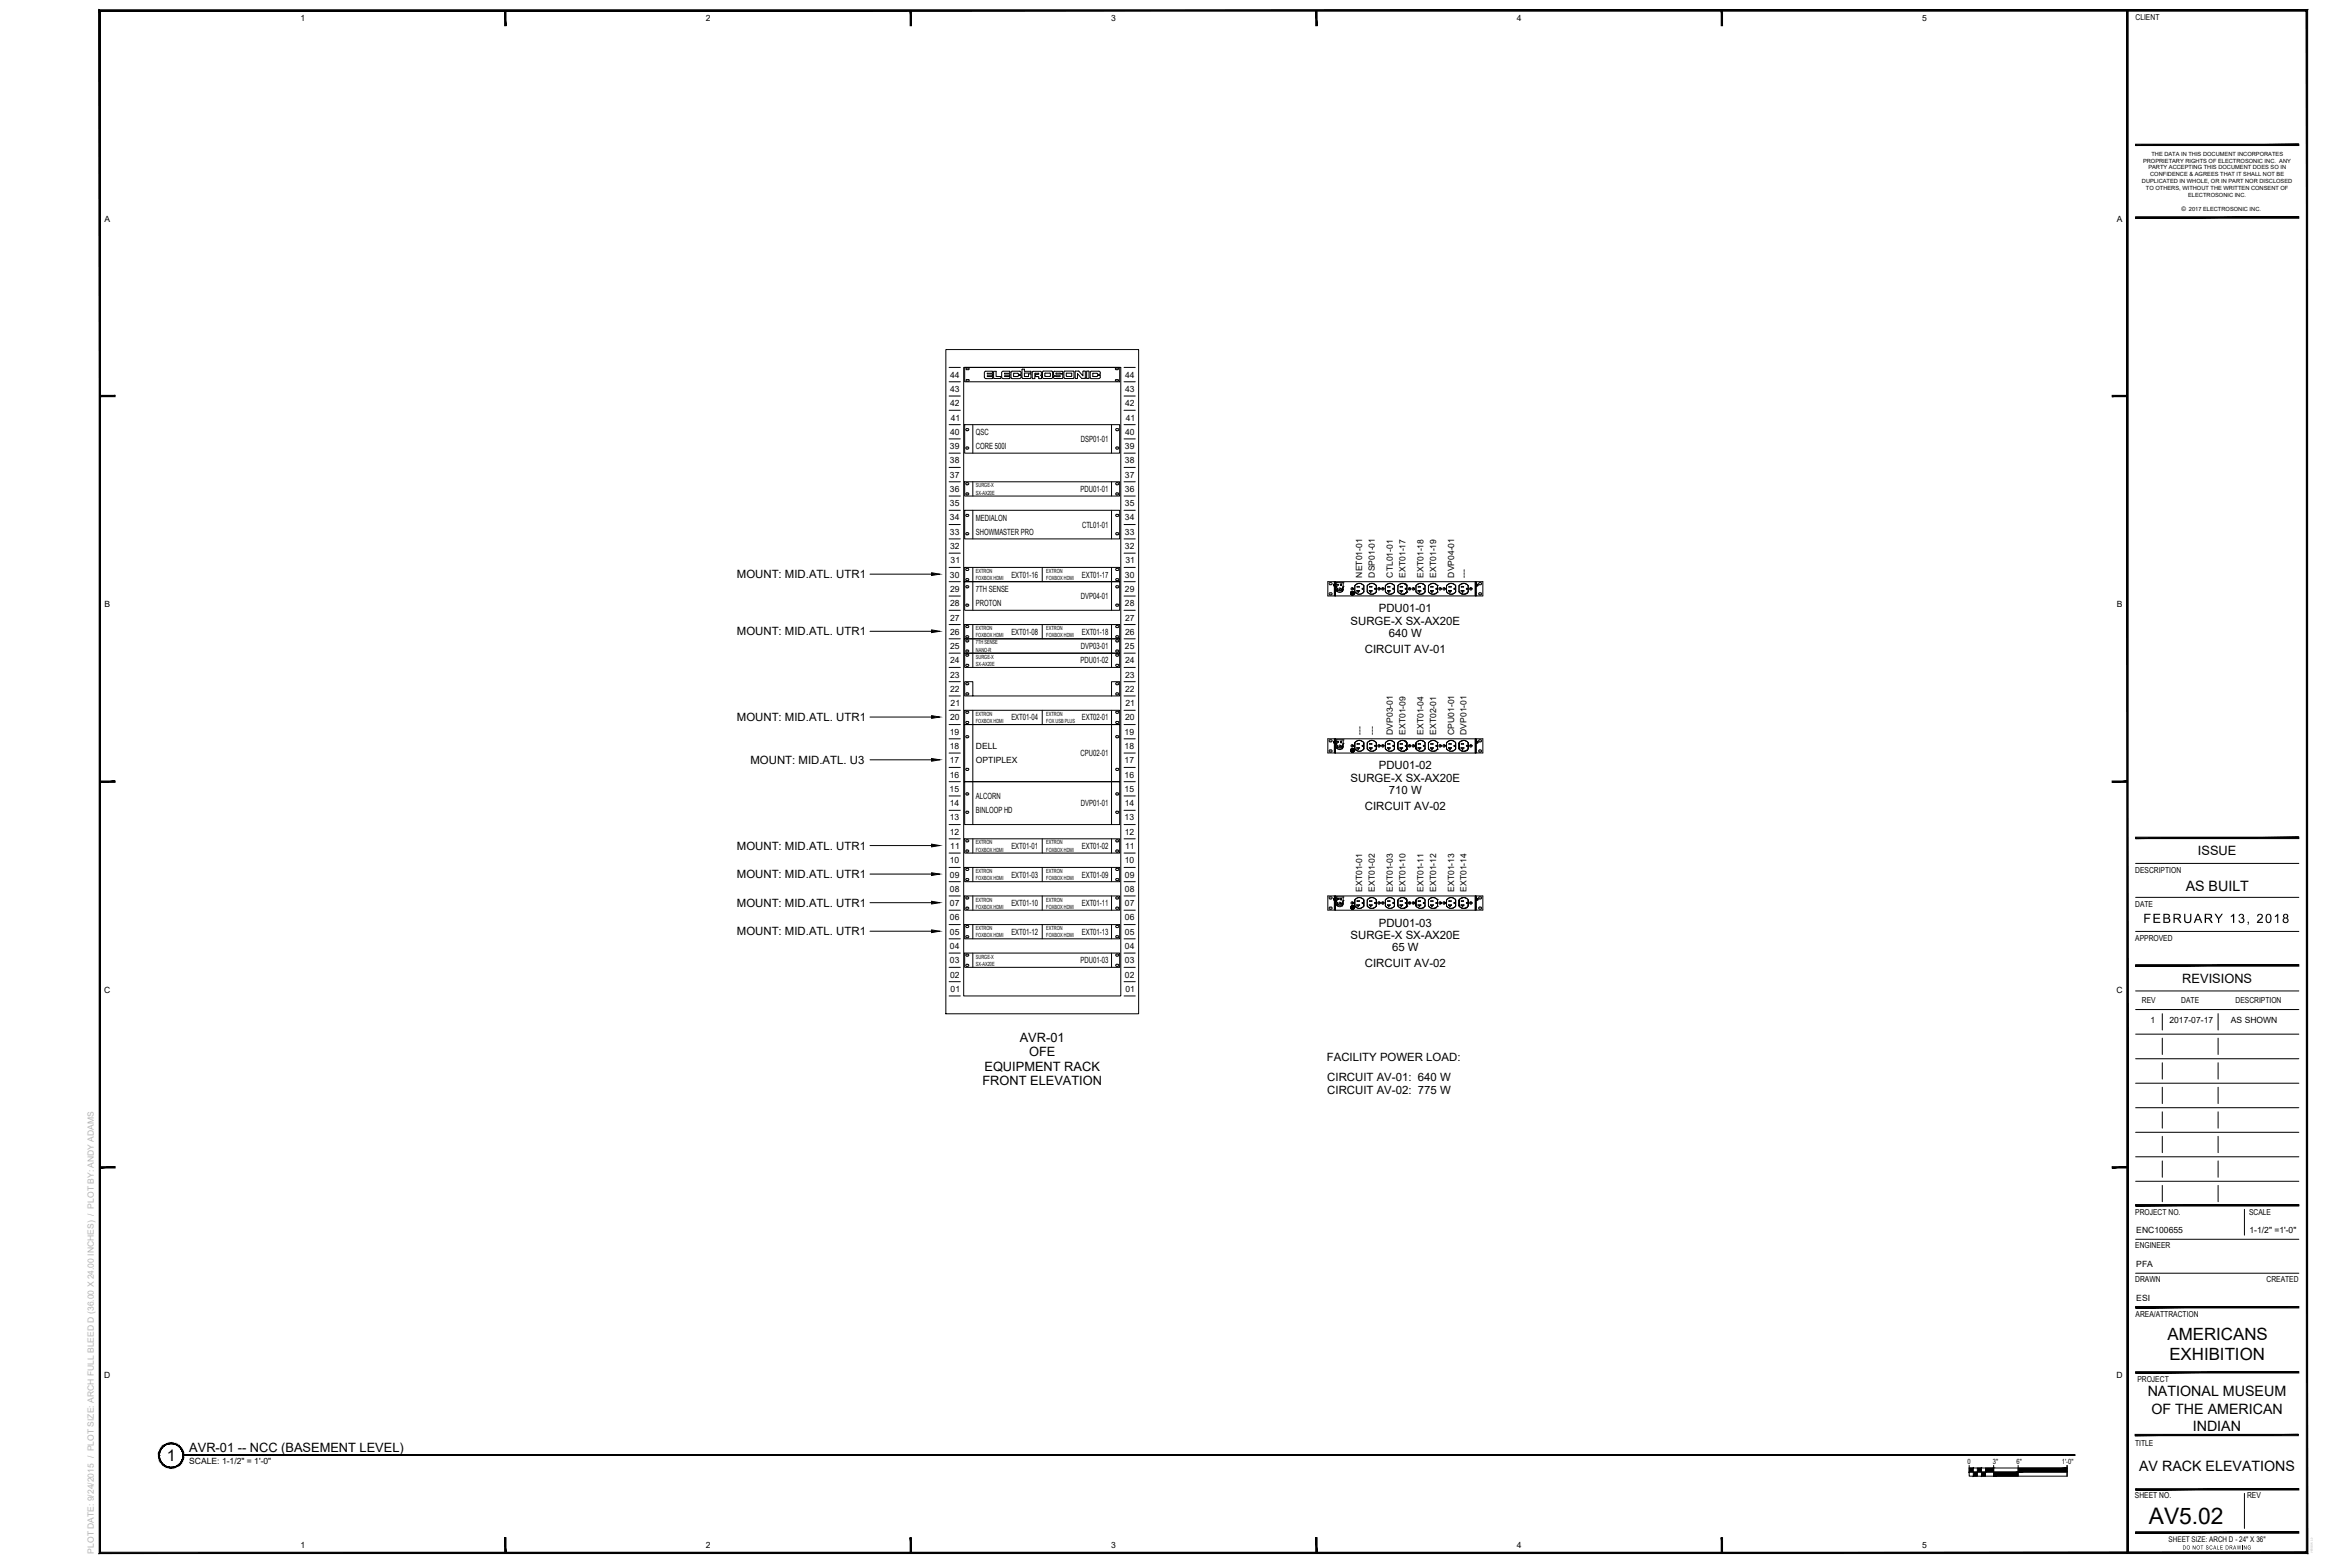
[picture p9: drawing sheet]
<svg xmlns="http://www.w3.org/2000/svg" width="914mm" height="610mm" viewBox="0 0 914 610" stroke-linecap="round" stroke-linejoin="round" font-family="sans-serif">
<defs><g id="words">
<text font-size="8.9" x="836.1" y="592.8">AV5.02</text>
<g font-size="6.6">
<text x="843.4" y="521.2">AMERICANS</text>
<text x="844.1" y="529.1">EXHIBITION</text>
</g>
<text font-size="6.2" x="64.9" y="568.5">1</text>
<g font-size="5.5">
<text x="850.5" y="346.5">AS BUILT</text>
<text x="835.7" y="543.2">NATIONAL MUSEUM</text>
<text x="837.2" y="549.9">OF THE AMERICAN</text>
<text x="853.2" y="556.5">INDIAN</text>
<text x="832.3" y="572.4">AV RACK ELEVATIONS</text>
</g>
<g font-size="5">
<text x="855.2" y="332.7">ISSUE</text>
<text x="834" y="359">FEBRUARY 13, 2018</text>
<text x="849.2" y="382.3">REVISIONS</text>
<text x="396.8" y="405.3">AVR-01</text>
<text x="400.4" y="410.9">OFE</text>
<text x="383.1" y="416.6">EQUIPMENT RACK</text>
<text x="382.3" y="422.2">FRONT ELEVATION</text>
<text x="73.6" y="564.9">AVR-01 -- NCC (BASEMENT LEVEL)</text>
</g>
<g font-size="4.4">
<text x="286.7" y="224.9">MOUNT: MID.ATL. UTR1</text>
<text x="536.5" y="238.2">PDU01-01</text>
<text x="525.5" y="243">SURGE-X SX-AX20E</text>
<text x="286.7" y="247.2">MOUNT: MID.ATL. UTR1</text>
<text x="540.4" y="247.7">640 W</text>
<text x="531.1" y="254.1">CIRCUIT AV-01</text>
<text x="286.7" y="280.5">MOUNT: MID.ATL. UTR1</text>
<text x="292" y="297.2">MOUNT: MID.ATL. U3</text>
<text x="536.5" y="299.3">PDU01-02</text>
<text x="525.5" y="304.1">SURGE-X SX-AX20E</text>
<text x="540.4" y="308.8">710 W</text>
<text x="531.1" y="315.2">CIRCUIT AV-02</text>
<text x="286.7" y="330.5">MOUNT: MID.ATL. UTR1</text>
<text x="286.7" y="341.6">MOUNT: MID.ATL. UTR1</text>
<text x="286.7" y="352.7">MOUNT: MID.ATL. UTR1</text>
<text x="286.7" y="363.9">MOUNT: MID.ATL. UTR1</text>
<text x="525.5" y="365.2">SURGE-X SX-AX20E</text>
<text x="536.5" y="360.4">PDU01-03</text>
<text x="541.6" y="370">65 W</text>
<text x="531.1" y="376.3">CIRCUIT AV-02</text>
<text x="516.3" y="412.9">FACILITY POWER LOAD:</text>
<text x="516.5" y="420.4">CIRCUIT AV-01: 640 W</text>
<text x="516.5" y="425.7">CIRCUIT AV-02: 775 W</text>
</g>
<g font-size="3.3">
<text x="116.9" y="8.2">1</text>
<text x="274.6" y="8.2">2</text>
<text x="432.4" y="8.2">3</text>
<text x="590.2" y="8.2">4</text>
<text x="748" y="8.2">5</text>
<text x="40.7" y="86.2">A</text>
<text x="823.7" y="86.2">A</text>
<text x="369.7" y="146.9">44</text>
<text x="437.8" y="146.9">44</text>
<text x="369.7" y="152.5">43</text>
<text x="437.8" y="152.5">43</text>
<text x="369.7" y="158">42</text>
<text x="437.8" y="158">42</text>
<text x="369.9" y="163.6">41</text>
<text x="438" y="163.6">41</text>
<text x="369.7" y="169.1">40</text>
<text x="379.7" y="169.1">QSC</text>
<text x="420.6" y="172.1">DSP01-01</text>
<text x="437.8" y="169.1">40</text>
<text x="369.6" y="174.7">39</text>
<text x="379.7" y="174.7">CORE 500I</text>
<text x="437.7" y="174.7">39</text>
<text x="369.6" y="180.2">38</text>
<text x="369.6" y="185.8">37</text>
<text x="437.7" y="180.2">38</text>
<text x="437.7" y="185.8">37</text>
<text x="369.6" y="191.4">36</text>
<text x="420.5" y="191.4">PDU01-01</text>
<text x="437.7" y="191.4">36</text>
<text x="369.6" y="196.9">35</text>
<text x="437.7" y="196.9">35</text>
<text x="369.6" y="202.5">34</text>
<text x="379.7" y="202.5">MEDIALON</text>
<text x="437.7" y="202.5">34</text>
<text x="369.6" y="208">33</text>
<text x="379.7" y="208">SHOWMASTER PRO</text>
<text x="421" y="205.4">CTL01-01</text>
<text x="437.7" y="208">33</text>
<text x="369.7" y="213.6">32</text>
<text x="437.7" y="213.6">32</text>
<text x="369.9" y="219.1">31</text>
<text x="437.9" y="219.1">31</text>
<text x="369.6" y="224.7">30</text>
<text x="393.5" y="224.7">EXT01-16</text>
<text x="420.9" y="224.7">EXT01-17</text>
<text x="437.7" y="224.7">30</text>
<text x="530.1" y="224.7" transform="rotate(-90 530.1 224.7)">NET01-01</text>
<text x="535" y="224.7" transform="rotate(-90 535 224.7)">DSP01-01</text>
<text x="542" y="224.7" transform="rotate(-90 542 224.7)">CTL01-01</text>
<text x="546.9" y="224.7" transform="rotate(-90 546.9 224.7)">EXT01-17</text>
<text x="553.9" y="224.7" transform="rotate(-90 553.9 224.7)">EXT01-18</text>
<text x="558.8" y="224.7" transform="rotate(-90 558.8 224.7)">EXT01-19</text>
<text x="565.8" y="224.7" transform="rotate(-90 565.8 224.7)">DVP04-01</text>
<text x="570.7" y="224.7" transform="rotate(-90 570.7 224.7)">---</text>
<text x="369.7" y="230.3">29</text>
<text x="379.7" y="230.3">7TH SENSE</text>
<text x="420.6" y="233.1">DVP04-01</text>
<text x="437.7" y="230.3">29</text>
<text x="40.7" y="236.2">B</text>
<text x="369.7" y="235.8">28</text>
<text x="379.7" y="235.8">PROTON</text>
<text x="437.7" y="235.8">28</text>
<text x="823.7" y="236.2">B</text>
<text x="369.7" y="241.4">27</text>
<text x="437.8" y="241.4">27</text>
<text x="369.7" y="246.9">26</text>
<text x="393.5" y="246.9">EXT01-08</text>
<text x="420.9" y="246.9">EXT01-18</text>
<text x="437.8" y="246.9">26</text>
<text x="369.7" y="252.5">25</text>
<text x="420.6" y="252.5">DVP03-01</text>
<text x="437.7" y="252.5">25</text>
<text x="369.7" y="258.1">24</text>
<text x="369.7" y="263.6">23</text>
<text x="420.5" y="258">PDU01-02</text>
<text x="437.8" y="258.1">24</text>
<text x="437.8" y="263.6">23</text>
<text x="369.7" y="269.2">22</text>
<text x="437.8" y="269.2">22</text>
<text x="369.9" y="274.7">21</text>
<text x="438" y="274.7">21</text>
<text x="369.7" y="280.3">20</text>
<text x="393.5" y="280.3">EXT01-04</text>
<text x="420.9" y="280.3">EXT02-01</text>
<text x="437.8" y="280.3">20</text>
<text x="369.6" y="285.8">19</text>
<text x="437.6" y="285.8">19</text>
<text x="530.1" y="285.8" transform="rotate(-90 530.1 285.8)">---</text>
<text x="535" y="285.8" transform="rotate(-90 535 285.8)">---</text>
<text x="542" y="285.8" transform="rotate(-90 542 285.8)">DVP03-01</text>
<text x="546.9" y="285.8" transform="rotate(-90 546.9 285.8)">EXT01-09</text>
<text x="553.9" y="285.8" transform="rotate(-90 553.9 285.8)">EXT01-04</text>
<text x="558.8" y="285.8" transform="rotate(-90 558.8 285.8)">EXT02-01</text>
<text x="565.8" y="285.8" transform="rotate(-90 565.8 285.8)">CPU01-01</text>
<text x="570.7" y="285.8" transform="rotate(-90 570.7 285.8)">DVP01-01</text>
<text x="369.6" y="291.4">18</text>
<text x="379.7" y="291.4">DELL</text>
<text x="437.6" y="291.4">18</text>
<text x="369.6" y="296.9">17</text>
<text x="379.7" y="296.9">OPTIPLEX</text>
<text x="420.5" y="294.2">CPU02-01</text>
<text x="437.6" y="296.9">17</text>
<text x="369.6" y="302.5">16</text>
<text x="437.6" y="302.5">16</text>
<text x="369.5" y="308">15</text>
<text x="379.7" y="310.8">ALCORN</text>
<text x="437.6" y="308">15</text>
<text x="369.6" y="313.6">14</text>
<text x="379.7" y="316.4">BINLOOP HD</text>
<text x="420.6" y="313.6">DVP01-01</text>
<text x="437.6" y="313.6">14</text>
<text x="369.6" y="319.2">13</text>
<text x="437.6" y="319.2">13</text>
<text x="369.6" y="324.8">12</text>
<text x="437.6" y="324.8">12</text>
<text x="369.6" y="335.8">10</text>
<text x="369.8" y="330.3">11</text>
<text x="393.5" y="330.3">EXT01-01</text>
<text x="420.9" y="330.3">EXT01-02</text>
<text x="437.6" y="335.8">10</text>
<text x="437.8" y="330.3">11</text>
<text x="369.6" y="341.4">09</text>
<text x="393.5" y="341.4">EXT01-03</text>
<text x="420.9" y="341.4">EXT01-09</text>
<text x="437.7" y="341.4">09</text>
<text x="369.6" y="346.9">08</text>
<text x="437.7" y="346.9">08</text>
<text x="530.1" y="346.9" transform="rotate(-90 530.1 346.9)">EXT01-01</text>
<text x="535" y="346.9" transform="rotate(-90 535 346.9)">EXT01-02</text>
<text x="542" y="346.9" transform="rotate(-90 542 346.9)">EXT01-03</text>
<text x="546.9" y="346.9" transform="rotate(-90 546.9 346.9)">EXT01-10</text>
<text x="553.9" y="346.9" transform="rotate(-90 553.9 346.9)">EXT01-11</text>
<text x="558.8" y="346.9" transform="rotate(-90 558.8 346.9)">EXT01-12</text>
<text x="565.8" y="346.9" transform="rotate(-90 565.8 346.9)">EXT01-13</text>
<text x="570.7" y="346.9" transform="rotate(-90 570.7 346.9)">EXT01-14</text>
<text x="369.6" y="352.5">07</text>
<text x="393.5" y="352.5">EXT01-10</text>
<text x="420.9" y="352.5">EXT01-11</text>
<text x="437.7" y="352.5">07</text>
<text x="369.6" y="358.1">06</text>
<text x="437.7" y="358.1">06</text>
<text x="369.6" y="363.6">05</text>
<text x="393.5" y="363.6">EXT01-12</text>
<text x="420.9" y="363.6">EXT01-13</text>
<text x="437.7" y="363.6">05</text>
<text x="369.6" y="369.2">04</text>
<text x="437.7" y="369.2">04</text>
<text x="369.6" y="374.7">03</text>
<text x="420.5" y="374.7">PDU01-03</text>
<text x="437.7" y="374.7">03</text>
<text x="369.7" y="380.3">02</text>
<text x="437.7" y="380.3">02</text>
<text x="40.6" y="386.2">C</text>
<text x="369.9" y="385.8">01</text>
<text x="437.9" y="385.8">01</text>
<text x="823.6" y="386.2">C</text>
<text x="836.7" y="398.1">1</text>
<text x="844.2" y="398.1">2017-07-17</text>
<text x="868.1" y="398.1">AS SHOWN</text>
<text x="831.2" y="479.6">ENC100655</text>
<text x="875.3" y="479.6">1-1/2&quot; =1'-0&quot;</text>
<text x="831.2" y="492.8">PFA</text>
<text x="831.2" y="506">ESI</text>
<text x="40.6" y="536.3">D</text>
<text x="823.6" y="536.3">D</text>
<text x="73.6" y="569.7">SCALE: 1-1/2&quot; = 1'-0&quot;</text>
<text x="116.9" y="602.3">1</text>
<text x="274.6" y="602.3">2</text>
<text x="432.4" y="602.3">3</text>
<text x="590.2" y="602.3">4</text>
<text x="748" y="602.3">5</text>
</g>
<text font-size="3.3" fill="#b3b3b3" x="36.5" y="604.4" transform="rotate(-90 36.5 604.4)">PLOT DATE: 9/24/2015 / PLOT SIZE: ARCH FULL BLEED D (36.00 X 24.00 INCHES) / PLOT BY: ANDY ADAMS</text>
<g font-size="3.2">
<text x="830.9" y="7.7">CLIENT</text>
<text x="830.8" y="339.4">DESCRIPTION</text>
<text x="830.8" y="352.7">DATE</text>
<text x="830.8" y="365.9">APPROVED</text>
<text x="833.4" y="390.2">REV</text>
<text x="848.7" y="390.2">DATE</text>
<text x="869.9" y="390.2">DESCRIPTION</text>
<text x="830.8" y="472.6">PROJECT NO.</text>
<text x="875.1" y="472.7">SCALE</text>
<text x="830.8" y="485.7">ENGINEER</text>
<text x="830.8" y="498.8">DRAWN</text>
<text x="881.9" y="498.8">CREATED</text>
<text x="830.9" y="512.2">AREA/ATTRACTION</text>
<text x="831.7" y="537.6">PROJECT</text>
<text x="830.8" y="562.5">TITLE</text>
<text x="830.7" y="582.9">SHEET NO.</text>
<text x="874.3" y="582.9">REV</text>
</g>
<text font-size="3" x="843.8" y="599.8">SHEET SIZE: ARCH D - 24&quot; X 36&quot;</text>
<g font-size="2.8">
<text x="765.6" y="569.6">0</text>
<text x="775.4" y="569.5">3&quot;</text>
<text x="784.7" y="569.5">6&quot;</text>
<text x="802.3" y="569.5">1'-0&quot;</text>
</g>
<text font-size="2.4" x="848.9" y="82.1">© 2017 ELECTROSONIC INC.</text>
<g font-size="2.2">
<text x="833.9" y="63.2">PROPRIETARY RIGHTS OF ELECTROSONIC INC. ANY</text>
<text x="835.9" y="65.9">PARTY ACCEPTING THIS DOCUMENT DOES SO IN</text>
<text x="837.1" y="60.6">THE DATA IN THIS DOCUMENT INCORPORATES</text>
<text x="833.4" y="71.2">DUPLICATED IN WHOLE, OR IN PART NOR DISCLOSED</text>
<text x="836.7" y="68.6">CONFIDENCE &amp; AGREES THAT IT SHALL NOT BE</text>
<text x="835" y="73.9">TO OTHERS, WITHOUT THE WRITTEN CONSENT OF</text>
<text x="851.4" y="76.6">ELECTROSONIC INC.</text>
<text x="379.7" y="189.6">SURGE-X</text>
<text x="379.7" y="192.4">SX-AX20E</text>
<text x="379.7" y="222.9">EXTRON</text>
<text x="379.7" y="225.7">FOXBOX HDMI</text>
<text x="407.1" y="222.9">EXTRON</text>
<text x="407.1" y="225.7">FOXBOX HDMI</text>
<text x="379.7" y="245.2">EXTRON</text>
<text x="407.1" y="245.2">EXTRON</text>
<text x="379.7" y="250.7">7TH SENSE</text>
<text x="379.7" y="247.9">FOXBOX HDMI</text>
<text x="407.1" y="247.9">FOXBOX HDMI</text>
<text x="379.7" y="253.5">NANO-R</text>
<text x="379.7" y="256.3">SURGE-X</text>
<text x="379.7" y="259.1">SX-AX20E</text>
<text x="379.7" y="278.5">EXTRON</text>
<text x="379.7" y="281.3">FOXBOX HDMI</text>
<text x="407.1" y="278.5">EXTRON</text>
<text x="407.1" y="281.3">FOX USB PLUS</text>
<text x="379.7" y="328.5">EXTRON</text>
<text x="407.1" y="328.5">EXTRON</text>
<text x="379.7" y="331.3">FOXBOX HDMI</text>
<text x="407.1" y="331.3">FOXBOX HDMI</text>
<text x="379.7" y="339.6">EXTRON</text>
<text x="407.1" y="339.6">EXTRON</text>
<text x="379.7" y="342.4">FOXBOX HDMI</text>
<text x="407.1" y="342.4">FOXBOX HDMI</text>
<text x="379.7" y="350.7">EXTRON</text>
<text x="379.7" y="353.5">FOXBOX HDMI</text>
<text x="407.1" y="350.7">EXTRON</text>
<text x="407.1" y="353.5">FOXBOX HDMI</text>
<text x="379.7" y="361.8">EXTRON</text>
<text x="379.7" y="364.6">FOXBOX HDMI</text>
<text x="407.1" y="361.8">EXTRON</text>
<text x="407.1" y="364.6">FOXBOX HDMI</text>
<text x="379.7" y="373">SURGE-X</text>
<text x="379.7" y="375.7">SX-AX20E</text>
<text x="849.3" y="602.8">DO NOT SCALE DRAWING</text>
</g>
</g></defs>
<g fill="#000" stroke="#000" stroke-width=".39">
<path d="M362.5 222.8l3.2 .6-3.2 .5zM362.5 245l3.2 .6-3.2 .5zM362.5 278.4l3.2 .5-3.2 .6zM362.5 295.1l3.2 .5-3.2 .5zM362.5 328.4l3.2 .5-3.2 .6zM362.5 339.5l3.2 .5-3.2 .6zM362.5 350.6l3.2 .6-3.2 .5zM362.5 361.8l3.2 .5-3.2 .5z"/>
<path d="M196.4 4.1l.5 5.9v-5.9zM196.4 4.1l.5 5.9h-.5z"/>
<path d="M354.1 4.1l.6 5.9v-5.9zM354.1 4.1l.6 5.9h-.6z"/>
<path d="M512 4.1l.5 5.9v-5.9zM512 4.1l.5 5.9h-.5z"/>
<path d="M669.7 4.1l.5 5.9v-5.9zM669.7 4.1l.5 5.9h-.5z"/>
<path d="M831 56.1v.5l63.5-.5zM831 56.6l63.5-.5v.5z"/>
<path d="M831 84.3v.6l63.5-.6zM831 84.9l63.5-.6v.6z"/>
<path d="M38.8 153.8v.5l6-.5zM38.8 154.3l6-.5v.5z"/>
<path d="M821.8 154.3h6v-.5zM821.8 153.8h6l-6 .5z"/>
<path d="M38.8 303.8v.5l6-.5zM38.8 304.3l6-.5v.5z"/>
<path d="M821.8 304.3h6v-.5zM821.8 303.8h6l-6 .5z"/>
<path d="M831 325.7v.5l63.5-.5zM831 326.2l63.5-.5v.5z"/>
<path d="M831 375.3v.5l63.5-.5zM831 375.8l63.5-.5v.5z"/>
<path d="M38.8 453.9v.5l6-.5zM38.8 454.4l6-.5v.5z"/>
<path d="M821.8 454.4h6v-.5zM821.8 453.9h6l-6 .5z"/>
<path d="M831 468.6v.5l63.5-.5zM831 469.1l63.5-.5v.5z"/>
<path d="M831 508.3v.5l63.5-.5zM831 508.8l63.5-.5v.5z"/>
<path d="M831 533.6v.5l63.5-.5zM831 534.1l63.5-.5v.5z"/>
<path d="M830.8 558v.5l63.5-.5zM830.8 558.5l63.5-.5v.5z"/>
<path d="M61.8 566.2h.2l-.1 .9zM62 566.2l-.1 .9 .2-.1zM61.9 567.1l.2-.1v.9zM62.1 567v.9l.2-.1zM62.1 567.9l.2-.1 .2 .8zM62.3 567.8l.2 .8zM62.5 568.6l.1-.1 .3 .8zM62.6 568.5l.3 .8zM62.9 569.3l.6 .6zM63.1 569.2l.4 .7 .2-.2zM63.7 569.7l.5 .7-.7-.5zM63.7 569.7l.5 .7zM64.3 570.2l.7 .5zM64.3 570.2l.7 .5zM65 570.5l.8 .4zM65 570.5l.8 .4zM65.8 570.8l.8 .2zM65.8 570.8l.8 .2v-.2z"/>
<path d="M66.6 570.8l.8 .1-.8 .1zM66.6 570.8l.8 .1zM67.4 570.8l.8-.1zM67.4 570.8l.8-.1zM68.2 570.5l.8-.1zM68.2 570.5l.8-.1zM68.9 570.2l.8-.3zM68.9 570.2l.8-.3-.2-.2zM69.5 569.7l.8-.4-.6 .6zM69.5 569.7l.8-.4zM70.1 569.2l.6-.6zM70.6 568.5l-.5 .7 .6-.6zM71.1 567.9l-.4 .7-.1-.1zM70.9 567.8l-.3 .7 .5-.6zM71.3 567.1l-.2 .8-.2-.1zM71.1 567l-.2 .8 .4-.7zM71.4 566.2l-.1 .9-.2-.1zM71.2 566.2l-.1 .8 .3-.8z"/>
<path d="M65.8 561.5l.8-.1v.3zM65.8 561.5l.8 .2zM65 561.7h.8zM65 561.7h.8zM64.2 562.1l.8-.4zM64.2 562.1l.8-.2zM63.5 562.5l.7-.4zM63.5 562.5l.2 .2 .6-.5zM63.5 562.5l.2 .2-.8 .4zM62.9 563.1l.8-.4zM62.9 563.1l-.4 .8zM63.1 563.3l-.6 .6zM62.5 563.9l-.4 .7zM62.6 563.9l-.5 .7 .2 .1zM62.1 564.6l.2 .1-.4 .7zM62.3 564.7l-.4 .7h.2zM61.9 565.4h.2l-.3 .8zM62.1 565.4l-.3 .8h.2z"/>
<path d="M71.3 565.4l.1 .8h-.2zM71.1 565.4l.1 .8 .1-.8zM71.1 564.6l.2 .8h-.2zM70.9 564.7l.2 .7v-.8zM70.7 563.9l.4 .7-.2 .1zM70.6 563.9l.3 .8zM70.3 563.1l.4 .8zM70.3 563.1l.3 .8zM69.7 562.5l.4 .8zM69.7 562.5l-.2 .2 .6 .6zM69 562.1l.7 .4-.2 .2zM69 562.1l.5 .6zM68.2 561.7l.7 .5zM68.2 561.7l.7 .5zM67.4 561.5l.8 .4zM67.4 561.5l.8 .4zM66.6 561.4l.8 .1zM66.6 561.4v.3h.8z"/>
<path d="M766.2 571.1h1.6l-1.6 1.6zM766.2 572.7h1.6v-1.6z"/>
<path d="M767.8 572.7h1.6l-1.6 1.6zM769.4 572.7l-1.6 1.6h1.6z"/>
<path d="M769.4 571.1h1.6l-1.6 1.6zM769.4 572.7h1.6v-1.6z"/>
<path d="M771 572.7h1.6l-1.6 1.6zM772.6 572.7l-1.6 1.6h1.6z"/>
<path d="M772.6 571.1h3.1l-3.1 1.6zM772.6 572.7h3.1v-1.6z"/>
<path d="M775.7 572.7h9.6l-9.6 1.6zM775.7 574.3h9.6v-1.6z"/>
<path d="M785.3 571.1h19l-19 1.6zM785.3 572.7h19v-1.6z"/>
<path d="M71.3 566.2h736.1v-.2zM71.3 566h736.1l-736.1 .2z"/>
<path d="M831 579.1v.5l63.5-.5zM831 579.6l63.5-.5v.5z"/>
<path d="M831 595.9v.5l63.5-.5zM831 596.4l63.5-.5v.5z"/>
<path d="M39.1 603.9l-.5 .5 858.8-.5zM38.6 604.4l858.8-.5 .5 .5zM897.4 4.3v599.6l.5 .5zM897.4 4.3l.5-.5v600.6zM39.1 4.3h858.3l.5-.5zM38.6 3.8h859.3l-858.8 .5zM38.6 3.8l.5 600.1v-599.6zM38.6 3.8l.5 600.1-.5 .5z"/>
<path d="M196.4 598.2v5.9h.5zM196.4 598.2h.5v5.9z"/>
<path d="M354.1 598.2v5.9h.6zM354.1 598.2h.6v5.9z"/>
<path d="M512 598.2v5.9h.5zM512 598.2h.5v5.9z"/>
<path d="M669.7 598.2v5.9h.5zM669.7 598.2h.5v5.9z"/>
<path d="M827.6 4.1v600h.5zM827.6 4.1h.5v600z"/>
</g>
<g fill="none" stroke="#000" stroke-width=".39">
<path d="M368 136h75v258.4h-75zM369.3 148.5h4.4M369.3 142.9h4.4M369.3 154.1h4.4M369.3 159.6h4.4M375 142.9h61.1v244.5h-61.1zM375.4 142.9h60.3v5.6h-60.3zM376.8 147.7h-.8l-.1 .2 .1 .3 .8 .1M376.8 143.2h-.8l-.1 .3 .1 .3h.8M376.8 147.6l.3 .3-.3 .4M376.8 143.2l.3 .3-.3 .3M383 145v1.7l.3 .5 2.7 .1"/>
<path d="M384.2 145.2h1.8M384.3 145.2v.3h1.7M386 146.2l-1.9 .1 1.9 .2M386 144.4h-2.4l-.6 .6M386 145.5l.2 .2M386 144.4l.2 .6M386 146.5v.7M386.2 146l-.2 .1M386.2 145l-.2 .2M386.2 145.7v.3M386.6 144.5v2.5M386.7 147l.1 .2h2.5"/>
<path d="M386.7 144.5h.9M387.6 144.5v1.9M387.6 146.3l.1 .1M387.7 146.5h1.7l-.1 .7M389.7 145l.6-.6h2.5l.2 .6M389.7 145v1.7l.3 .5 3-.1-.2-.6h-1.8M391 145.2h1.8M391 146.2h1.8M391 145.2v.3l2 .2M391 146.2v.3M393 145.7v.3M393 146l-.2 .1"/>
<path d="M393 145l-.2 .2M394.4 145.3l.1 1.2M394.5 145.2h1.5l.4 .4M394.5 145.2l-.1 .1M396.4 146.1h.7M396.4 145.6h.7M396.4 146.1l-.4 .4h-1.5M396.7 144.4l-3.1 .1-.2 2.4 .4 .4h2.9M396.8 144.4l.5 .5M397.1 146l.2 .8M397.3 146.8l-.5 .4M397.3 144.9l-.2 .7"/>
<path d="M397.7 143.7l.2 3.5h3.1l.2-1.7h-1l-.1 1h-1.4M397.8 143.6l.8 .1M397.8 143.6l-.1 .1M398.6 143.7v.6M398.6 144.3l2.5 .1v.6M401.2 145l-2.6 .1 .1 1.4M402 144.5h3l.2 1.2-.3 .3M402 144.5l-.3 .3-.1 2.4 1 .1M402.7 145.4v1.8M402.7 147.1l-.1 .1M402.9 145.2h1.1M402.9 145.2l-.2 .2"/>
<path d="M403 146.3l1.2 .3M404 145.2l.2 .4-1.2 .1v.7M404.9 146l.3 .3M405.2 146.4l-.1 .9-.9-.1v-.5M405.6 144.7l.1 2.2 .3 .3M405.7 144.7l.3-.3h3.2l.4 .3M406 147.2h3.2M406.6 145.4l.2 1h1.8l.1-1M406.6 145.4l.2-.3 1.9 .3M409.6 144.7v2.2l-.4 .3M409.9 144.8v1.1M409.9 146.4v.6"/>
<path d="M410 144.7l.1-.2 3.1-.1 .3 .2v.7M410 145.8l.3 .3M410 146.9l.3 .3h2.9l.4-.3M410 146.4l2.4 .1M410 146.4h.1M410.3 146.2h2.1M412.4 146.2v.3M412.6 145.3h.9M412.6 145.3h-1.8l2.4 .2M413.3 145.5l.3 .3M413.5 145.8v1.2M414 144.7v2.2l.3 .3"/>
<path d="M414 144.7l.3-.3h3.3l.3 .3M414.3 147.2h3.3M414.9 145.4l.1 1h1.8l.2-1M414.9 145.4l.2-.3 2 .3M417.9 144.7v2.2l-.3 .3M418.5 147.2h.6M418.5 147.2l-.1-2.8h1.4l1.6 1.8v-1.8h.9v2.8h-1.4l-1.6-1.9-.2 1.9M422.8 144.5v2.6M422.9 144.5h.8l-.1 2.7M422.9 147.1l.1 .1M422.9 147.2h.7M425.2 145.3l.1 1.2h1.6l.3-.4"/>
<path d="M425.3 145.2h1.6l.3 .4M425.3 145.2l-.1 .1M427.2 145.6h.9v-.7l-.3-.4h-3.4l-.1 2.5 .3 .3 3.2-.1 .3-.4-.1-.8M427.2 146.1h.7M434.3 147.7h.8l.1 .2-.1 .3-.8 .1M434.3 143.2h.8l.1 .3-.1 .3h-.8M434.3 147.6l-.3 .3 .3 .4M434.3 143.2l-.3 .3 .3 .3M437.4 148.5h4.3M437.4 142.9h4.3M437.4 154.1h4.3M437.4 159.6h4.3"/>
<path d="M369.3 170.7h4.4M369.3 165.2h4.4M369.3 176.3h4.4M375.4 165.2h60.3v11.1h-60.3zM376.2 167.6h.3M376.2 173.9h.3M376.2 167.5l-.4-.2v-.4l.8-.2 .4 .4-.4 .4M376.2 173.9l-.4 .4 .4 .4 .7-.2v-.4l-.3-.2M378.5 165.2v11.1M432.5 165.2v11.1M434.5 167.6h.4M434.5 173.9h.4"/>
<path d="M434.5 167.5l-.3-.2v-.4l.7-.2 .4 .4-.4 .4M434.5 173.9l-.4 .4 .4 .4 .8-.2v-.4l-.4-.2M437.4 170.7h4.3M437.4 165.2h4.3M437.4 176.3h4.3M369.3 181.8h4.4M369.3 187.4h4.4M369.3 193h4.4M369.3 198.5h4.4M375.4 187.4h60.3v5.6h-60.3zM375.4 198.5h60.3v11.1h-60.3zM376.2 187.8h.3"/>
<path d="M376.2 188.6h.3M376.2 191.8h.3M376.2 187.8l-.4 .4 .4 .4M376.2 191.7l-.4 .4 .4 .4 .7-.2v-.4l-.3-.2M376.6 187.8l.4 .4-.4 .4M378.5 187.4v5.6M378.5 198.5v11.1M432.5 187.4v5.6M432.5 198.5v11.1M434.5 187.8h.4M434.5 188.6h.4M434.5 191.8h.4"/>
<path d="M434.5 187.8l-.4 .4 .4 .4M434.5 191.7l-.4 .4 .4 .4 .8-.2v-.4l-.4-.2M434.9 187.8l.4 .4-.4 .4M437.4 181.8h4.3M437.4 187.4h4.3M437.4 193h4.3M437.4 198.5h4.3M369.3 204.1h4.4M369.3 209.6h4.4M369.3 215.2h4.4M375.8 200.3l1-.2 .1 .6-.9 .1zM375.8 207.4l1-.1 .1 .5-.9 .2z"/>
<path d="M434.2 200.3l.7-.2 .4 .4-.2 .3-.6 .1-.3-.2zM434.2 207.4l.7-.2 .4 .4-.2 .4h-.6l-.3-.2zM437.4 204.1h4.3M437.4 209.6h4.3M437.4 215.2h4.3M338.5 223.4h24M369.3 220.7h4.4M369.3 226.3h4.4M369.3 231.9h4.4M369.3 237.4h4.4M375.4 226.3h60.3v11.1h-60.3zM375.4 220.7h60.3v5.6h-60.3z"/>
<path d="M375.8 235.2l1-.1 .1 .5-.9 .2zM375.8 221.3l1-.1 .1 .5-.9 .2zM375.8 225.3l1-.1 .1 .5-.9 .1zM376.2 227.9h.3M376.2 227.9l-.4 .4 .4 .4 .7-.2v-.4l-.3-.2M378.5 220.7v16.7M405.5 220.7v5.6M432.5 220.7v16.7M434.2 235.2l.7-.2 .4 .4-.2 .4h-.6l-.3-.2zM434.2 221.3l.7-.2 .4 .4-.2 .4h-.6l-.3-.2zM434.2 225.3l.7-.2 .4 .4-.2 .3-.6 .1-.3-.2zM434.5 227.9h.4"/>
<path d="M434.5 227.9l-.4 .4 .4 .4 .8-.2v-.4l-.4-.2M437.4 220.7h4.3M437.4 226.3h4.3M437.4 231.9h4.3M437.4 237.4h4.3M516.7 226.3h2.8v5.5h-2.8zM517.9 230.6l-.6 .1-.2 .3 .2 .4 .6 .1M517.9 226.7h-.6l-.2 .4 .2 .3 .6 .1M518 230.6l.4 .4-.4 .4M518 226.7l.4 .4-.4 .4M519 227.6v.1M519 227.7h.1"/>
<path d="M519 227.5h.1M519 227.7v.1M519 227.9h.1M519 227.4h.1M519 227.8l.5 .3M519 227.4v.1M519.2 226.3v5.5M519.2 230.6h.3M519.2 227.2l-.2 .2M519.4 226.5l-.1 1.6M519.5 226.4h.1M519.6 231.5v.3"/>
<path d="M519.6 226.3h54.4v5.5h-54.4zM519.9 228.7v.7M519.9 229.4l.4 .7M519.9 226.7v1.4M519.9 228.1l.7 1.3M520 228.1h.1M520 226.7h.1M520 226.7h2.6M520 228.3l-.1 .3M520.2 227.4v.2M520.2 227.4h.7l-.7 .2M520.2 227.4h.1"/>
<path d="M520.3 229.9v.2M520.3 229.1v1M520.3 227.5l-.1 .1M520.3 229v1.1M520.3 229.9h2M520.3 229.1l.1-.2 .1 .4M520.3 230h.1M520.3 230.1l.8 .4 1.2-.4M520.6 229.4l.7 .4 .7-.4M521.7 227.2v.6M521.7 227.8h.2M521.7 227.2l.1 .1"/>
<path d="M521.7 227.2h.2M521.9 227.2v.6M521.9 227.2v.1M522.3 229v1.1l-.1-1.2-.2 .4M522.3 230h.1M522.3 229.9v.2M522.5 228.3l.2 .3M522.6 228.1h.1M522.6 226.7h.1M522.6 226.7v1.4l-.6 1.3M522.7 228.7v.8M522.7 228.6h.1"/>
<path d="M522.7 229.4l-.4 .7M525.6 230.7v.1M525.6 230.8h.1M525.6 230.9h.1M525.6 231v.1M525.6 230.9v.2M525.6 230.6h.1M525.6 231h.1M525.6 230.5v.4M525.6 230.5h.1M525.6 231.1l.1 .1M525.6 231.1h.1"/>
<path d="M525.7 231.1h.1M525.7 230.4h.1M525.7 231.2h.1M525.7 230.3l-.1 .2M525.7 230.3h.1M525.8 230.3h.1M525.8 231.2h.1M525.8 231.2v.1M525.8 230.3l-.1 .1M525.8 231.3h.1M525.8 231.3h.7M525.8 230.2h.1"/>
<path d="M525.9 231.3h.1M525.9 230.2h.1M525.9 230.3h.1M525.9 230.2v.1M525.9 230.2l.1 .1M526 230.9h.1M526 230.2h.1M526 231.4h.1M526.1 231.4h.1M526.1 230.6l-.1 .3M526.1 230.2l-.2 .1M526.1 230.1h.1"/>
<path d="M526.1 230.2h.1M526.1 230.6h-.1M526.2 230.1h.1M526.2 230.2h.1M526.2 231.4h.1M526.2 230.2l.2 .1M526.3 231.3v.1M526.3 230.2h.1M526.3 230.7l-.4-.1 .2 .4M526.3 231.3h.1M526.4 231.3h.1M526.4 230.3h.1"/>
<path d="M526.4 230.2h.1M526.4 230.3l.2 .1M526.5 230.2h.1M526.5 231.3h.1M526.5 230.3h.1M526.6 231.2l-.1 .1M526.6 230.3h.1M526.6 231.2h.1M526.6 231.1h.1M526.6 230.5h.1M526.6 230.4l.1 .1M526.7 231.1h.1"/>
<path d="M526.7 230.5h.1M526.7 231.1l-.2 .1M526.7 230.5h-.1M526.7 230.6v.1M526.7 230.4h.1M526.7 230.9h.1M526.7 230.6h.1M526.7 230.9l-.1 .3M526.7 230.7h.1M526.7 230.5v.1M526.7 230.8h.1M526.7 230.8v.1"/>
<path d="M526.7 231h.1M526.8 230.6h.1M526.8 230.9h.1M526.8 230.7h.1M526.8 230.8h.1M527.1 230.3a2.14 2.14 0 0 0 3.6 0M527.2 227.9a2.1 2.1 0 0 1 3.5 0M527.4 230.5h.1M527.8 227.2h.1M527.9 229.7h1.1v.3h-.4v.4h-.3v-.4h-.4zM528.1 228.1h.8v.3h-.8zM529.7 231h.1"/>
<path d="M529.7 227.1h.1M530 228.9h.3v.3zM530.7 227.9v2.3a2.1 2.1 0 0 1-3.5 0M530.7 227.9a2.14 2.14 0 0 0-3.6 0l.1 2.4M532 230.3a2.14 2.14 0 0 0 3.6 0M532 227.9a2.1 2.1 0 0 1 3.5 0M532.8 229.7h1.1v.3h-.4v.4h-.3v-.4h-.4zM532.9 231h.1M532.9 228.1h.9v.3h-.9zM532.9 227.1h.1M534.5 231v.1M534.6 231h.1"/>
<path d="M534.8 227.2h.1M534.9 228.9h.3v.3zM535 230.8h.1M535.4 230.3h.1M535.4 227.8h.1M535.5 227.9v2.3a2.1 2.1 0 0 1-3.5 0M535.6 227.9a2.14 2.14 0 0 0-3.6 0v2.4M539.1 230.3v-2.4a2.14 2.14 0 0 1 3.5 0v2.4M539.1 230.3a2.14 2.14 0 0 0 3.5 0M539.1 227.9a2.1 2.1 0 0 1 3.5 0M539.1 230.2a2.1 2.1 0 0 0 3.5 0M539.8 227.2h.1"/>
<path d="M539.9 229.7h1v.3h-.4l-.2 .4v-.4h-.4zM539.9 228.1h.9v.3h-.9zM541.6 231h.1M541.6 227.1h.1M542.1 228.9v.3M543.9 230.3l.1-2.4a2.14 2.14 0 0 1 3.5 0l-.1 2.4M544 230.3a2.14 2.14 0 0 0 3.5 0M544 227.9a2.1 2.1 0 0 1 3.5 0M544 230.2a2.1 2.1 0 0 0 3.5 0M544.7 229.7h1.1v.3h-.4l-.2 .4v-.4h-.5zM544.8 231h.1M544.8 228.1h.9v.3h-.9z"/>
<path d="M544.8 227.1h.1M545.7 231.2h.1M546.3 231.1h.1M546.3 227h.1M546.3 231v.1M546.5 231h.1M546.6 230.9h.1M546.7 227.2h.1M546.8 228.9h.3v.3zM546.8 227.2h.1M546.8 227.3h.1M546.9 227.2h-.1"/>
<path d="M546.9 230.8l-.1 .1M546.9 230.8h.1M546.9 227.4l.2 .1M547 230.8h.1M547 227.4h.1M547.1 230.7h-.1M547.1 227.4h-.1M547.1 227.4h.1M547.1 227.5h.1M547.1 230.6h.1M547.1 227.6h.1M547.2 230.5l-.1 .1"/>
<path d="M547.3 230.4h.1M547.3 230.3h.1M547.3 227.8h.1M547.4 230.3h.1M551 230.3a2.14 2.14 0 0 0 3.5 0M551 227.9a2.1 2.1 0 0 1 3.5 0M551.7 227.2h.1M551.8 229.7h1.1v.3h-.5v.4h-.2v-.4h-.4zM551.8 228.1h.9v.3h-.9zM553.6 231h.1M553.6 227.1h.1M553.8 228.9h.4v.3z"/>
<path d="M554.5 227.9v2.3a2.1 2.1 0 0 1-3.5 0M554.5 227.9a2.14 2.14 0 0 0-3.5 0v2.4M555.8 230.3a2.14 2.14 0 0 0 3.6 0M555.9 227.9a2.1 2.1 0 0 1 3.5 0M556.6 229.7h1.1v.3h-.4v.4h-.2v-.4h-.5zM556.7 231h.1M556.7 228.1h.9v.3h-.9zM556.7 227.1h.1M558.2 231v.1M558.4 231h.1M558.6 227.2h.1M558.7 228.9h.3v.3z"/>
<path d="M558.7 230.8h.1M559.3 230.3h.1M559.3 227.8h.1M559.4 227.9v2.3a2.1 2.1 0 0 1-3.5 0M559.4 227.9a2.14 2.14 0 0 0-3.6 0v2.4M562.9 227.9a2.1 2.1 0 0 1 3.5 0M562.9 230.2a2.1 2.1 0 0 0 3.5 0M563.1 227.5a2.14 2.14 0 0 1 3.3 .4v2.4a2.13 2.13 0 0 1-3.5 0l-.1-2.4zM563.6 227.2h.1M563.7 229.7h1.1v.3h-.5v.4h-.2v-.4h-.4zM563.8 228.1h.9v.3h-.9zM565.5 231h.1"/>
<path d="M565.5 227.1h.1M565.7 228.9h.4v.3zM567.8 227.9a2.1 2.1 0 0 1 3.5 0M567.8 230.2a2.1 2.1 0 0 0 3.5 0M568 227.5a2.14 2.14 0 0 1 3.3 .4v2.4a2.13 2.13 0 0 1-3.6 0v-2.4zM568.5 229.7h1.1v.3h-.4v.4h-.3v-.4h-.4zM568.6 228.1h.9v.3h-.9zM568.6 231h.1M568.6 227.1h.1M568.9 231.1h.2M569.9 231.1h.1M570.1 231v.1"/>
<path d="M570.3 231h.1M570.3 227.1h.1M570.6 228.9h.3v.3zM570.7 230.8h.1M574 231.7h.1M574.1 231.5v.3M574.1 226.4h.1M574.1 231.5h.1M574.2 226.3h2.8v5.5h-2.8zM574.2 230.6h.2M574.2 226.6l.2 1.5 .3-.1-.2-.8M574.2 226.5l.3 .3v1.3"/>
<path d="M574.2 227.8v.1M574.2 227.5h.1M574.2 227.8h.1M574.2 227.5l.1 .3M574.3 227.4h.1M574.3 227.4l-.1 .1M574.3 227.8v.1M574.3 227.4v.1M574.3 227.4v.5M574.3 227.6h.1M574.3 227.7l.1 .2M574.3 227.9h.1"/>
<path d="M574.3 227.5l.1 .1M574.4 226.3v.4M574.4 228.1v3.7M574.7 227.2l.1 .2M574.8 227.9h.1M574.8 227.7h.1M574.8 227.6h.1M574.8 227.4h.1M574.8 227.4l.1 .1M574.8 227.8l-.1 .2M574.8 227.6v.1M574.8 227.5h.1"/>
<path d="M574.9 227.7l-.1 .1M575.7 230.6h.4M575.7 231.5h.4M575.7 227.5h.4M575.7 226.7h.4M575.7 230.6l-.4 .4 .4 .4M575.7 226.7l-.4 .4 .4 .4M576.1 230.6l.4 .4-.4 .4M576.1 226.7l.4 .4-.4 .4M338.5 245.6h24M369.3 243h4.4M369.3 248.5h4.4"/>
<path d="M369.3 254.1h4.4M369.3 259.6h4.4M375.4 248.5h60.3v5.6h-60.3zM375.4 243h60.3v5.5h-60.3zM375.4 254.1h60.3v5.5h-60.3zM375.8 249.1l1-.2 .1 .6-.9 .1zM375.8 253.1l1-.2 .1 .6-.9 .1zM375.8 243.5l1-.1 .1 .6-.9 .1zM375.8 247.5l1-.1 .1 .5-.9 .2zM375.8 254.6l1-.1 .1 .5-.9 .2zM375.8 258.6l1-.1 .1 .5-.9 .2zM378.5 243v16.6"/>
<path d="M405.5 243v5.5M432.5 243v16.6M434.2 249.1l.7-.2 .4 .4-.2 .3-.6 .1-.3-.2zM434.2 253.1l.7-.2 .4 .4-.2 .3-.6 .1-.3-.2zM434.2 243.5l.7-.2 .4 .4-.2 .4-.6 .1-.3-.2zM434.2 247.5l.7-.2 .4 .4-.2 .4h-.6l-.3-.2zM434.2 254.6l.7-.2 .4 .4-.2 .4h-.6l-.3-.2zM434.2 258.6l.7-.2 .4 .4-.2 .4h-.6l-.3-.2zM437.4 243h4.3M437.4 248.5h4.3M437.4 254.1h4.3M437.4 259.6h4.3"/>
<path d="M338.5 278.9h24M369.3 265.2h4.4M369.3 276.3h4.4M369.3 270.7h4.4M375.4 276.3h60.3v5.6h-60.3zM375.8 265.8l1-.2 .1 .6-.9 .1zM375.8 269.7l1-.1 .1 .6-.9 .1zM376.2 276.7h.3M376.2 277.5h.3M376.2 276.7l-.4 .4 .4 .4M376.6 276.7l.4 .4-.4 .4M378.5 270.7v-5.5h-3.1v5.5h60.3v-5.5h-3.2v5.5"/>
<path d="M378.5 276.3v44.5M405.5 276.3v5.6M432.5 276.3v44.5M434.2 265.8l.7-.2 .4 .4-.2 .3-.6 .1-.3-.2zM434.2 269.7l.7-.1 .4 .4-.2 .3-.6 .1-.3-.2zM434.5 276.7h.4M434.5 277.5h.4M434.5 276.7l-.4 .4 .4 .4M434.9 276.7l.4 .4-.4 .4M437.4 265.2h4.3M437.4 276.3h4.3M437.4 270.7h4.3"/>
<path d="M338.5 295.6h24M369.3 281.9h4.4M369.3 293h4.4M369.3 287.4h4.4M369.3 298.5h4.4M375.4 281.9h60.3v22.2h-60.3zM375.8 299.1l1-.2 .1 .6-.9 .1zM376.2 281.5h.3M376.2 287h.3M376.2 281.4l-.4-.2v-.4l.8-.2 .4 .4-.4 .4M376.2 287l-.4-.2v-.4l.8-.2 .4 .4-.4 .4M434.2 299.1l.7-.2 .4 .4-.2 .3-.6 .1-.3-.2z"/>
<path d="M434.5 281.5h.4M434.5 287h.4M434.5 281.4l-.3-.2v-.4l.7-.2 .4 .4-.4 .4M434.5 287l-.3-.2v-.4l.7-.2 .4 .4-.4 .4M437.4 281.9h4.3M437.4 293h4.3M437.4 287.4h4.3M437.4 298.5h4.3M516.7 287.4h2.8v5.5h-2.8zM517.5 292.6h.4M517.9 291.8l-.7 .1v.4l.3 .2M517.9 287.8l-.6 .1-.2 .3 .2 .3 .6 .1"/>
<path d="M518 291.7l.4 .4-.4 .4M518 287.8l.4 .4-.4 .4M519 288.8h.1M519 288.6h.1M519 288.8l.2 .4M519 289h.1M519 288.5h.1M519 288.7v.1M519 288.5v.1M519.2 287.4v5.5M519.2 291.7h.3M519.2 288.3l-.2 .2"/>
<path d="M519.4 287.6l.1 1.6M519.5 287.5h54.7M519.6 292.6v.3M519.6 287.4v5.6h54.4v-5.6M519.9 289.7h.1M519.9 290.5l.4 .7M519.9 289.2l.6 1.3-.2-.5M519.9 287.8v1.4M519.9 290.6h.1M520 289.2h.1M520 287.8h.1M520 287.8h2.6"/>
<path d="M520 289.4l-.1 1.1M520.2 288.5v.2M520.2 288.5h.7l-.7 .2M520.2 288.5l.1 .1M520.3 291.1v.1M520.3 290.3v1M520.3 290.1v1.2M520.3 291h2M520.3 291.1h.1M520.3 291.2l1.2 .4 .8-.4M520.4 290l-.1 .2M520.6 290.5l.7 .4 .7-.4"/>
<path d="M520.9 288.6l-.7 .1M521.7 288.3v.6M521.7 288.3h.2M521.7 288.9h.2M521.8 288.9h-.1M521.9 288.9h.1M521.9 288.3v.6M522.3 290.1v1.2zM522.3 290l-.3 .5M522.3 291.1h.1M522.3 291.1v.1M522.5 289.4l.2 .3"/>
<path d="M522.6 289.2h.1M522.6 287.8h.1M522.6 287.8v1.4l-.6 1.3M522.7 290.5h.1M522.7 289.8v.7l-.4 .7M522.7 289.7h.1M525.6 291.8v.1M525.6 291.8h.1M525.6 291.9h.1M525.6 292h.1M525.6 291.9v.3M525.6 291.7h.1"/>
<path d="M525.6 292.1h.1M525.6 292.2h.1M525.6 291.6v.1M525.6 291.6h.1M525.6 292.2l.1 .1M525.7 291.6h.1M525.7 292.3h.1M525.7 291.5h.1M525.7 291.5l-.1 .1M525.8 292.3v.1M525.8 292.4l.1 .1M525.8 291.4h.1"/>
<path d="M525.8 292.4h.1M525.9 292.5h.1M525.9 291.4h.1M525.9 291.4l-.2 .1M525.9 291.3h.1M525.9 292.4h.1M526 291.3h.1M526 292.1h.1M526 291.4h.1M526 292.5h.1M526 291.3l-.1 .1M526 292.5h.2"/>
<path d="M526 291.3l.1 .1M526.1 292.5h.1M526.1 291.7l-.1 .4M526.1 291.3v.1M526.1 291.3h.1M526.1 291.3l.2 .1M526.1 291.7h-.1M526.2 291.3h.1M526.2 292.5h.1M526.3 291.4h.1M526.3 292.5h.1M526.3 291.3h.1"/>
<path d="M526.3 291.8h-.4l.2 .3M526.4 292.5h.1M526.4 291.4h.1M526.4 292.5h-.2M526.4 291.4l.1 .1M526.4 291.3h.1M526.4 292.4l-.1 .1M526.4 292.4h.1M526.5 292.4h.1M526.5 291.4h.1M526.5 291.5h.1M526.5 292.4l-.1 .1"/>
<path d="M526.5 291.5l.1 .1M526.6 292.3v.1M526.6 291.5h.1M526.6 292.3h.1M526.6 292.3l-.1 .1M526.6 291.5v.1M526.6 292.2h.1M526.6 291.6h.1M526.6 292.3h-.1M526.7 292.3h.1M526.7 292.2h.1M526.7 291.6h.1"/>
<path d="M526.7 291.5h.1M526.7 292.1h.1M526.7 291.7h.1M526.7 291.7v.1M526.7 292l-.1 .3M526.7 291.9v.1M526.7 291.6v.1M526.7 292h.1M526.7 291.9h.1M526.8 292.1h.1M526.8 291.8h.1M526.8 292h.1"/>
<path d="M526.8 291.9h.1M527.1 291.3a2.14 2.14 0 0 0 3.6 0M527.1 289a2.14 2.14 0 0 1 3.6 0M527.2 289v2.4v-2.4M527.2 289a2.1 2.1 0 0 1 3.5 0M527.2 291.3a2.1 2.1 0 0 0 3.5 0M527.4 291.6h.1M527.8 288.3h.1M527.9 290.8h1.1v.3h-.4v.4h-.3v-.4h-.4zM528.1 289.3h.8v.2h-.8zM529.7 292.1h.1M529.7 288.3h.1"/>
<path d="M530 290h.3v.4zM530.7 289v2.4v-2.4M532 289a2.14 2.14 0 0 1 3.6 0M532 291.3a2.1 2.1 0 0 0 3.5 0M532.8 290.8h1.1v.3h-.4v.4h-.3v-.4h-.4zM532.9 289.3h.9v.2h-.9zM532.9 292.1h.1M532.9 288.3h.1M534.5 292.2h.1M534.6 292.1h.1M534.8 288.3h.1M534.9 290h.3v.4z"/>
<path d="M535 291.9h.1M535.4 291.5h.1M535.4 288.9h.1M535.5 289a2.15 2.15 0 0 0-3.5 0v2.3a2.14 2.14 0 0 0 3.6 0M535.5 289v2.4v-2.4M539.1 289v2.4v-2.4M539.1 291.3a2.14 2.14 0 0 0 3.5 0M539.1 289a2.14 2.14 0 0 1 3.5 0M539.1 289a2.1 2.1 0 0 1 3.5 0M539.1 291.3a2.1 2.1 0 0 0 3.5 0M539.8 288.3h.1M539.9 290.8h1v.3h-.4l-.2 .4v-.4h-.4z"/>
<path d="M539.9 289.3h.9v.2h-.9zM541.6 292.1h.1M541.6 288.3h.1M542.1 290v.4M542.1 290v.3M542.6 289v2.4v-2.4M543.9 289v2.4v-2.4M544 291.3a2.14 2.14 0 0 0 3.5 0M544 289a2.14 2.14 0 0 1 3.5 0M544 289a2.1 2.1 0 0 1 3.5 0M544 291.3a2.1 2.1 0 0 0 3.5 0M544.7 290.8h1.1v.3h-.4l-.2 .4v-.4h-.5z"/>
<path d="M544.8 289.3h.9v.2h-.9zM544.8 292.1h.1M544.8 288.3h.1M545.7 292.3h.1M546.3 292.2h.1M546.3 288.2h.1M546.7 288.3h.1M546.8 290h.3v.4zM546.8 292l-.3 .1M546.8 288.4h.1M546.8 291.9h.1M546.9 288.4h-.1"/>
<path d="M546.9 291.9h.1M546.9 288.5h.1M547 291.8h.1M547 291.9h.1M547 288.5h.1M547.1 288.6h.1M547.1 288.5h-.1M547.1 288.5h.1M547.1 291.8h.1M547.1 291.7v.1M547.1 291.7h.1M547.1 288.6v.1"/>
<path d="M547.2 291.6h.1M547.3 291.5h.1M547.3 288.9h.1M547.4 291.4h.1M547.4 289v2.4v-2.4M551 289v2.4v-2.4M551 291.3a2.14 2.14 0 0 0 3.5 0M551 289a2.14 2.14 0 0 1 3.5 0M551 289a2.1 2.1 0 0 1 3.5 0v2.4M551 291.3a2.1 2.1 0 0 0 3.5 0M551.7 288.3h.1M551.8 290.8h1.1v.3h-.5v.4h-.2v-.4h-.4z"/>
<path d="M551.8 289.3h.9v.2h-.9zM553.6 292.1h.1M553.6 288.3h.1M553.8 290h.4v.4zM555.8 289v2.4v-2.4M555.8 291.3a2.14 2.14 0 0 0 3.6 0M555.8 289a2.14 2.14 0 0 1 3.6 0M555.9 289a2.1 2.1 0 0 1 3.5 0v2.4M555.9 291.3a2.1 2.1 0 0 0 3.5 0M556.6 290.8h1.1v.3h-.4v.4h-.2v-.4h-.5zM556.7 289.3h.9v.2h-.9zM556.7 292.1h.1"/>
<path d="M556.7 288.3h.1M558.2 292.2h.1M558.4 292.1h.1M558.6 288.3h.1M558.7 290h.3v.4zM558.7 291.9h.1M559.3 291.5h.1M559.3 288.9h.1M562.8 289v2.4v-2.4M562.9 291.3a2.14 2.14 0 0 0 3.5 0M562.9 289a2.14 2.14 0 0 1 3.5 0M562.9 289a2.1 2.1 0 0 1 3.5 0"/>
<path d="M562.9 291.3a2.1 2.1 0 0 0 3.5 0M563.6 288.3h.1M563.7 290.8h1.1v.3h-.5v.4h-.2v-.4h-.4zM563.8 289.3h.9v.2h-.9zM565.5 292.1h.1M565.5 288.3h.1M565.7 290h.4v.4zM566.4 289v2.4v-2.4M567.7 289v2.4v-2.4M567.7 291.3a2.14 2.14 0 0 0 3.6 0M567.7 289a2.14 2.14 0 0 1 3.6 0M567.8 289a2.1 2.1 0 0 1 3.5 0"/>
<path d="M567.8 291.3a2.1 2.1 0 0 0 3.5 0M568.5 290.8h1.1v.3h-.4v.4h-.3v-.4h-.4zM568.6 289.3h.9v.2h-.9zM568.6 292.1h.1M568.6 288.3h.1M568.9 292.2h.2M569.9 292.2h.1M570.1 292.2h.1M570.3 292.1h.1M570.3 288.3h.1M570.6 290h.3v.4zM570.7 291.9h.1"/>
<path d="M571.3 289v2.4v-2.4M574.1 292.7l-.1 .1M574.2 287.4h2.8v5.5h-2.8zM574.2 291.7h.2M574.2 287.6l.3 .3v1.3l-.3-1.4M574.2 288.9h.1M574.2 288.6h.1M574.2 288.6l.1 .3M574.3 288.5h.1M574.3 288.5l-.1 .1M574.3 288.9h.1M574.3 288.5v.1"/>
<path d="M574.3 288.5v.4M574.3 288.5v.2M574.3 288.7v.1M574.3 288.8l.1 .1M574.3 288.6h.1M574.3 288.9l.1 .1M574.3 288.6l.1 .1M574.4 287.4v.4M574.4 289.2v3.7M574.5 288.3v.9M574.7 288.3l.1 .2M574.8 289h.1"/>
<path d="M574.8 288.8h.1M574.8 288.7h.1M574.8 288.5h.1M574.8 288.5l.1 .1M574.8 288.7v.1M574.8 288.6h.1M574.9 288.8l-.2 .3M575.7 291.8h.4M575.7 292.6h.4M575.7 288.6h.4M575.7 287.8h.4M575.7 291.7l-.4 .4 .4 .4"/>
<path d="M575.7 287.8l-.4 .4 .4 .4M576.1 291.7l.4 .4-.4 .4M576.1 287.8l.4 .4-.4 .4M369.3 309.6h4.4M369.3 304.1h4.4M369.3 315.2h4.4M375.4 304.1h60.3v16.7h-60.3zM375.8 308.7l1-.2 .1 .6-.9 .1zM376.2 316.4h.3M376.2 316.4l-.4-.2v-.4l.8-.2 .4 .4-.4 .4M434.2 308.7l.7-.2 .4 .4-.2 .3-.6 .1-.3-.2zM434.5 316.4h.4"/>
<path d="M434.5 316.4l-.3-.2v-.4l.7-.2 .4 .4-.4 .4M437.4 309.6h4.3M437.4 304.1h4.3M437.4 315.2h4.3M338.5 328.9h24M369.3 320.8h4.4M369.3 331.9h4.4M369.3 326.3h4.4M369.3 337.5h4.4M375.4 326.3h60.3v5.6h-60.3zM375.4 337.5h60.3v5.5h-60.3zM375.8 326.9l1-.1 .1 .5-.9 .1z"/>
<path d="M375.8 330.9l1-.2 .1 .6-.9 .1zM376.2 337.8h.3M376.2 337.8l-.4 .4 .4 .4 .7-.2v-.4l-.3-.2M378.5 326.3v5.6M378.5 337.5v5.5M405.5 326.3v5.6M405.5 337.5v5.5M432.5 326.3v5.6M432.5 337.5v5.5M434.2 326.9l.7-.2 .4 .4-.2 .3-.6 .1-.3-.2zM434.2 330.9l.7-.2 .4 .4-.2 .3-.6 .1-.3-.2zM434.5 337.8h.4"/>
<path d="M434.5 337.8l-.4 .4 .4 .4 .8-.2v-.4l-.4-.2M437.4 320.8h4.3M437.4 331.9h4.3M437.4 326.3h4.3M437.4 337.5h4.3M831 335.9h63.5M338.5 340h24M338.5 351.2h24M369.3 348.5h4.4M369.3 343h4.4M369.3 354.1h4.4M369.3 359.7h4.4"/>
<path d="M375.4 348.5h60.3v5.6h-60.3zM375.4 359.7h60.3v5.5h-60.3zM375.8 349.1l1-.1 .1 .5-.9 .2zM375.8 353.1l1-.1 .1 .5-.9 .2zM376.2 341.8h.3M376.2 341.8l-.4 .4 .4 .4 .7-.2v-.4l-.3-.2M378.5 348.5v5.6M378.5 359.7v5.5M405.5 348.5v5.6M405.5 359.7v5.5M432.5 348.5v5.6M432.5 359.7v5.5"/>
<path d="M434.2 349.1l.7-.2 .4 .4-.2 .4h-.6l-.3-.2zM434.2 353.1l.7-.2 .4 .4-.2 .4h-.6l-.3-.2zM434.5 341.8h.4M434.5 341.8l-.4 .4 .4 .4 .8-.2v-.4l-.4-.2M437.4 348.5h4.3M437.4 343h4.3M437.4 354.1h4.3M437.4 359.7h4.3M517.5 352.9h.4M517.5 352.9l-.3 .2v.4l.7 .2M517.9 348.9h-.6l-.2 .4 .2 .3 .6 .1M518 352.9l.4 .4-.4 .4"/>
<path d="M518 348.9l.4 .4-.4 .4M519 349.8h.1M519 349.8v.1M519 349.9v.2M519 349.7h.1M519 349.9h.1M519 350.1h.1M519 349.6h.1M519 350.1l.5 .2M519 349.6v.1M519.2 349.5h.1M519.2 349.4l-.2 .2"/>
<path d="M519.2 348.5v5.5M519.2 352.8h.3M519.3 349.1v1.2M519.4 348.8l-.1 .3M519.5 348.5h-2.8v5.5h2.8l.1-5.4M519.5 348.5v.1M519.5 353.8h.1M519.5 353.7l.1 .3M519.6 348.5h54.4v5.6h-54.4zM519.9 350.9v.8M519.9 350.9h.1M519.9 351.7l.4 .7"/>
<path d="M519.9 348.9v1.4M519.9 350.4l.7 1.2M519.9 351.7h.1M520 350.3h.1M520 348.9h.1M520 348.9h2.6M520 350.5l-.1 .4M520.2 349.8h.7h-.6M520.2 349.8h.1M520.3 352.2v.2M520.3 351.4v1M520.3 351.3v1.1"/>
<path d="M520.3 352.1h2M520.3 351.4l.1-.2 .1 .4M520.3 352.2v.1M520.3 352.4l1.2 .3 .8-.3M520.6 351.6l.7 .5 .7-.5M520.9 349.6h.1M520.9 349.8h.1M520.9 349.6l-.7 .2M521.7 349.5v.5l.2-.5M521.7 349.5h.1M521.7 349.5h.2M521.9 349.5h.1"/>
<path d="M522.3 351.3v1.1M522.3 352.2v.1M522.3 351.4l-.1-.2-.2 .4M522.3 352.2v.2M522.5 350.5l.2 .4M522.6 350.3h.1M522.6 348.9h.1M522.6 348.9v1.4M522.6 350.4l-.6 1.2M522.7 351.6h.1M522.7 350.9v.8M522.7 351.7l-.4 .7"/>
<path d="M522.7 350.9h.1M525.6 352.9v.1M525.6 352.9h.1M525.6 353h.1M525.6 353.1h.1M525.6 353v.3M525.6 353.2h.1M525.6 352.8h.1M525.6 353.3h.1M525.6 352.7v.2M525.6 352.7h.1M525.6 353.3l.1 .2"/>
<path d="M525.7 353.4h.1M525.7 352.7h.1M525.7 352.7h-.1M525.7 353.5h.1M525.7 352.6l-.1 .1M525.7 353.5h.2M525.7 352.6h.1M525.8 353.5h.1M525.8 352.6h.1M525.8 352.5l-.1 .2M525.8 352.5h.1M525.9 352.5h.1"/>
<path d="M525.9 353.5h.1M525.9 352.5h-.1M525.9 353.5v.1M525.9 353.6h.5M525.9 352.5l-.1 .1M525.9 353.6h.1M526 353.2h.1M526 352.5h.1M526 352.4h.1M526 352.4l-.1 .1M526.1 353.6h.1M526.1 352.9l-.1 .3"/>
<path d="M526.1 352.4v.1M526.1 353.6h-.1M526.1 352.4h.1M526.1 352.4l-.1 .1M526.1 352.4l.2 .1M526.1 352.8l-.1 .1M526.2 352.4h.1M526.2 352.4v.1M526.2 353.6h.1M526.3 353.6h.1M526.3 352.5h.1M526.3 352.4h.1"/>
<path d="M526.3 352.9h-.4l.2 .3M526.4 352.5l.1 .1M526.4 353.6h.1M526.4 352.5h.1M526.5 353.6h.1M526.5 353.5h.1M526.5 352.5h.1M526.5 352.6h.1M526.6 353.4h.1M526.6 353.5l-.3 .1M526.6 353.4l-.1 .1M526.6 352.7h.1"/>
<path d="M526.6 353.3l.1 .1M526.6 352.6h.1M526.7 353.3h.1M526.7 352.8h.1M526.7 353.2v.1M526.7 353.4h-.1M526.7 352.7h.1M526.7 353.2h.1M526.7 352.9h.1M526.7 353.2l-.1 .2M526.7 353v.2M526.7 353h.1"/>
<path d="M526.7 352.7v.1M526.7 352.9v.1M526.7 353.1h.1M526.8 352.8h.1M526.8 353.2h.1M526.8 352.9h.1M526.8 353.1h.1M526.8 353h.1M527.1 350.1a2.14 2.14 0 0 1 3.6 0M527.2 350.1v2.4v-2.3M527.2 350.1a2.11 2.11 0 0 1 3.5 0v2.4v-2.3M527.4 352.7h.1"/>
<path d="M527.8 349.5h.1M527.9 352h1.1v.2h-.4v.4h-.3v-.4h-.4zM528.1 350.4h.8v.3h-.8zM529.7 353.2h.1M529.7 349.4h.1M530 351.1h.3v.4zM530.7 352.4a2.14 2.14 0 0 1-3.6 .1 2.14 2.14 0 0 0 3.6 0M532 350.1v2.4M532 352.5a2.14 2.14 0 0 0 3.6 0M532 350.1a2.14 2.14 0 0 1 3.6 0M532 350.1a2.11 2.11 0 0 1 3.5 0v2.4v-2.3M532 352.4a2.1 2.1 0 0 0 3.5 0"/>
<path d="M532.8 352h1.1v.2h-.4v.4h-.3v-.4h-.4zM532.9 350.4h.9v.3h-.9zM532.9 353.2h.1M532.9 349.4h.1M534.5 353.3h.1M534.6 353.2h.1M534.8 349.5h.1M534.9 351.1h.3v.4zM535 353h.1M535.4 350h.1M535.4 352.6h.1M539.1 350.1v2.4v-2.3"/>
<path d="M539.1 352.5a2.14 2.14 0 0 0 3.5 0M539.1 350.1a2.14 2.14 0 0 1 3.5 0M539.1 350.1a2.1 2.1 0 0 1 3.5 0M539.8 349.5h.1M539.9 352h1v.2h-.4l-.2 .4v-.4h-.4zM539.9 350.4h.9v.3h-.9zM541.6 353.2h.1M541.6 349.4h.1M542.1 351.1v.4M542.6 350.1v2.4v-2.3M543.9 350.1v2.4v-2.3M544 352.5a2.14 2.14 0 0 0 3.5 0"/>
<path d="M544 350.1a2.14 2.14 0 0 1 3.5 0M544 350.1a2.1 2.1 0 0 1 3.5 0M544.7 352h1.1v.2h-.4l-.2 .4v-.4h-.5zM544.8 350.4h.9v.3h-.9zM544.8 353.2h.1M544.8 349.4h.1M545.7 353.4h.1M546.3 349.3h.1M546.3 353.3v.1M546.3 353.3h.1M546.6 353.2h-.1M546.7 349.5h.1"/>
<path d="M546.8 351.1h.3v.4zM546.8 353.1l-.2 .1M546.8 349.5h.1M546.8 349.6h.1M546.8 353h.1M546.9 349.5h-.1M546.9 353h.1M546.9 349.6h.1M547 352.9h.1M547 353h.1M547 349.6h.1M547.1 349.7h.1"/>
<path d="M547.1 349.7h-.1M547.1 349.6h.1M547.1 352.9h.1M547.1 349.8h.1M547.2 352.8h-.1M547.3 352.7h.1M547.3 350h.1M547.3 352.6h.1M547.4 352.6h.1M547.4 350.1v2.4v-2.3M551 350.1v2.4v-2.3M551 350.1a2.14 2.14 0 0 1 3.5 0"/>
<path d="M551 350.1a2.11 2.11 0 0 1 3.5 0v2.3a2.14 2.14 0 0 1-3.5 .1 2.14 2.14 0 0 0 3.5 0M551.7 349.5h.1M551.8 352h1.1v.2h-.5v.4h-.2v-.4h-.4zM551.8 350.4h.9v.3h-.9zM553.6 353.2h.1M553.6 349.4h.1M553.8 351.1h.4v.4zM555.8 350.1v2.4v-2.3M555.8 350.1a2.14 2.14 0 0 1 3.6 0M555.9 350.1a2.11 2.11 0 0 1 3.5 0v2.3a2.14 2.14 0 0 1-3.6 .1 2.14 2.14 0 0 0 3.6 0M556.6 352h1.1v.2h-.4v.4h-.2v-.4h-.5zM556.7 350.4h.9v.3h-.9z"/>
<path d="M556.7 353.2h.1M556.7 349.4h.1M558.2 353.3h.1M558.4 353.2h.1M558.6 349.5h.1M558.7 351.1h.3v.4zM558.7 353h.1M559.3 352.6h.1M559.3 350h.1M562.9 352.4a2.14 2.14 0 0 0 3.5 .1 2.14 2.14 0 0 1-3.5 0M562.9 350.1a2.1 2.1 0 0 1 3.5 0M563.6 349.5h.1"/>
<path d="M563.7 352h1.1v.2h-.5v.4h-.2v-.4h-.4zM563.8 350.4h.9v.3h-.9zM565.5 353.2h.1M565.5 349.4h.1M565.7 351.1h.4v.4zM566.4 350.1v2.4v-2.3M566.4 350.1a2.14 2.14 0 0 0-3.6 0v2.4v-2.3M567.8 352.4a2.14 2.14 0 0 0 3.5 .1 2.14 2.14 0 0 1-3.6 0M567.8 350.1a2.1 2.1 0 0 1 3.5 0M568.5 352h1.1v.2h-.4v.4h-.3v-.4h-.4zM568.6 350.4h.9v.3h-.9zM568.6 353.2h.1"/>
<path d="M568.6 349.4h.1M568.9 353.4h.2M569.9 353.4h.1M570.1 353.3h.1M570.3 353.2h.1M570.3 349.4h.1M570.6 351.1h.3v.4zM570.7 353h.1M571.3 350.1v2.4v-2.3M571.3 350.1a2.14 2.14 0 0 0-3.6 0v2.4v-2.3M574 354h.1M574.1 353.7l.1 .1"/>
<path d="M574.2 348.5h2.8v5.5h-2.8l-.1-5.4M574.2 348.5v.1M574.2 352.8h.2M574.2 348.9l.2 .2M574.2 348.7l.3 .4M574.2 350v.1M574.2 350h.1M574.2 349.7h.1M574.2 349.9v.1M574.2 349.7l.1 .3M574.2 353.7l-.1 .3M574.3 349.6h.1"/>
<path d="M574.3 350v.1M574.3 349.6v.1M574.3 349.6l-.1 .1M574.3 349.6v.5M574.3 349.6v.2M574.3 349.8l.1 .3M574.3 349.7h.1M574.3 350.1h.1M574.3 349.7l.1 .1M574.3 349.8h.1M574.4 349.1v1.2h.3l-.2-.8M574.4 348.5v.4"/>
<path d="M574.4 350.3v3.7M574.5 349.1v1.2M574.7 349.4l.1 .2M574.8 350.1h.1M574.8 349.9h.1M574.8 349.8h.1M574.8 349.6h.1M574.8 349.6l.1 .1M574.8 350.1l-.1 .2M574.8 349.8v.1M574.8 349.7h.1M574.8 349.9v.1"/>
<path d="M574.9 350l-.1 .1M575.7 348.9h.4M575.7 349.7h.4M575.7 352.9h.4M575.7 353.7h.4M575.7 352.9l-.4 .4 .4 .4M575.7 348.9l-.4 .4 .4 .4M576.1 352.9l.4 .4-.4 .4M576.1 348.9l.4 .4-.4 .4M831 349.1h63.5M338.5 362.3h24M369.3 365.2h4.4"/>
<path d="M369.3 376.3h4.4M369.3 370.8h4.4M375.4 370.8h60.3v5.5h-60.3zM375.8 364.2l1-.1 .1 .5-.9 .1zM375.8 371.3l1-.1 .1 .6-.9 .1zM375.8 375.3l1-.1 .1 .5-.9 .2zM376.2 360.9h.3M376.2 360.8l-.4-.2v-.4l.8-.2 .4 .4-.4 .4M378.5 370.8v5.5M432.5 370.8v5.5M434.2 364.2l.7-.2 .4 .4-.2 .3-.6 .1-.3-.2zM434.2 371.3l.7-.1 .4 .4-.2 .3-.6 .1-.3-.2z"/>
<path d="M434.2 375.3l.7-.2 .4 .4-.2 .4h-.6l-.3-.2zM434.5 360.9h.4M434.5 360.8l-.3-.2v-.4l.7-.2 .4 .4-.4 .4M437.4 365.2h4.3M437.4 376.3h4.3M437.4 370.8h4.3M831 362.3h63.5M369.3 381.9h4.4M369.3 387.4h4.4M437.4 381.9h4.3M437.4 387.4h4.3M831 392.7h63.5"/>
<path d="M831 385.5h63.5M841.4 394.3v6.4M863.1 394.3v6.4M831 411.9h63.5M831 402.3h63.5M841.4 403.9v6.3M841.4 413.4v6.4M863.1 403.9v6.3M863.1 413.4v6.4M831 421.4h63.5M831 430.9h63.5M841.4 423v6.3"/>
<path d="M841.4 432.5v6.4M863.1 423v6.3M863.1 432.5v6.4M831 459.5h63.5M831 450h63.5M831 440.5h63.5M841.4 442.1v6.3M841.4 451.6v6.4M863.1 442.1v6.3M863.1 451.6v6.4M831 469.1h63.5M841.4 461.2v6.3"/>
<path d="M863.1 461.2v6.3M873.3 470.5v10M831 495.3h63.5M831 482.1h63.5M61.9 566.2h.1M766.2 570.1v4.2h38.1v-4.2M766.2 571.1h38.1M766.2 572.7h38.1M775.7 570.1v4.2M785.3 570.1v4.2M873.3 581v13.6"/>
<circle cx="521.3" cy="229" r=".32"/>
<circle cx="526.2" cy="230.8" r=".53"/>
<circle cx="526.2" cy="229.1" r=".49"/>
<circle cx="526.2" cy="230.8" r=".23"/>
<circle cx="526.2" cy="229.1" r=".15"/>
<circle cx="536.6" cy="229.1" r=".49"/>
<circle cx="536.6" cy="229.1" r=".15"/>
<circle cx="538.1" cy="229.1" r=".49"/>
<circle cx="538.1" cy="229.1" r=".15"/>
<circle cx="548.5" cy="229.1" r=".49"/>
<circle cx="548.5" cy="229.1" r=".15"/>
<circle cx="550" cy="229.1" r=".49"/>
<circle cx="550" cy="229.1" r=".15"/>
<circle cx="560.4" cy="229.1" r=".49"/>
<circle cx="560.4" cy="229.1" r=".15"/>
<circle cx="561.9" cy="229.1" r=".49"/>
<circle cx="561.9" cy="229.1" r=".15"/>
<circle cx="572.3" cy="229.1" r=".49"/>
<circle cx="572.3" cy="229.1" r=".15"/>
<circle cx="521.3" cy="290.1" r=".32"/>
<circle cx="526.2" cy="291.9" r=".53"/>
<circle cx="526.2" cy="290.1" r=".49"/>
<circle cx="526.2" cy="291.9" r=".23"/>
<circle cx="526.2" cy="290.1" r=".15"/>
<circle cx="536.6" cy="290.1" r=".49"/>
<circle cx="536.6" cy="290.1" r=".15"/>
<circle cx="538.1" cy="290.1" r=".49"/>
<circle cx="538.1" cy="290.1" r=".15"/>
<circle cx="548.5" cy="290.1" r=".49"/>
<circle cx="548.5" cy="290.1" r=".15"/>
<circle cx="550" cy="290.1" r=".49"/>
<circle cx="550" cy="290.1" r=".15"/>
<circle cx="560.4" cy="290.1" r=".49"/>
<circle cx="560.4" cy="290.1" r=".15"/>
<circle cx="561.9" cy="290.1" r=".49"/>
<circle cx="561.9" cy="290.1" r=".15"/>
<circle cx="572.3" cy="290.1" r=".49"/>
<circle cx="572.3" cy="290.1" r=".15"/>
<circle cx="521.3" cy="351.3" r=".32"/>
<circle cx="526.2" cy="353" r=".53"/>
<circle cx="526.2" cy="351.3" r=".49"/>
<circle cx="526.2" cy="353" r=".23"/>
<circle cx="526.2" cy="351.3" r=".15"/>
<circle cx="536.6" cy="351.3" r=".49"/>
<circle cx="536.6" cy="351.3" r=".15"/>
<circle cx="538.1" cy="351.3" r=".49"/>
<circle cx="538.1" cy="351.3" r=".15"/>
<circle cx="548.5" cy="351.3" r=".49"/>
<circle cx="548.5" cy="351.3" r=".15"/>
<circle cx="550" cy="351.3" r=".49"/>
<circle cx="550" cy="351.3" r=".15"/>
<circle cx="560.4" cy="351.3" r=".49"/>
<circle cx="560.4" cy="351.3" r=".15"/>
<circle cx="561.9" cy="351.3" r=".49"/>
<circle cx="561.9" cy="351.3" r=".15"/>
<circle cx="572.3" cy="351.3" r=".49"/>
<circle cx="572.3" cy="351.3" r=".15"/>
</g>
<g fill="#000">
<path d="M885.2 356.3l1.3-.8v3.5h-.4v-2.8l-.9 .6zM873.1 601.2l.9 1.3 .1-1.3v1.6l-.8-1.2-.2 1.2zM874.7 601.4l.4-.2 .6 .2 .1 .3-.7-.3-.3 .4 .3 .8 .5-.1v-.3l-.4-.2h.6l-.1 .7-1-.1z"/>
<path d="M881.9 355.8l1-.3 .8 .7 .1 1.8-.7 1-.8 .1-.6-.6-.2-1.7zM882.3 356l-.3 2 .3 .7h.6l.5-.6v-1.6l-.5-.6z"/>
<path d="M888.6 355.7l1.2-.2 .6 .7-.1 .6-.4 .3 .5 .5 .1 .7-.8 .8-1.1-.2-.4-.6 .1-.7 .6-.5-.6-.6zM888.8 356.4a.57 .57 0 0 0 1.1 0 .57 .57 0 0 0-1.1 0zM888.6 358.1a.75 .75 0 0 0 1.5 0 .75 .75 0 0 0-1.5 0z"/>
</g>
<use href="#words"/>
</svg>
